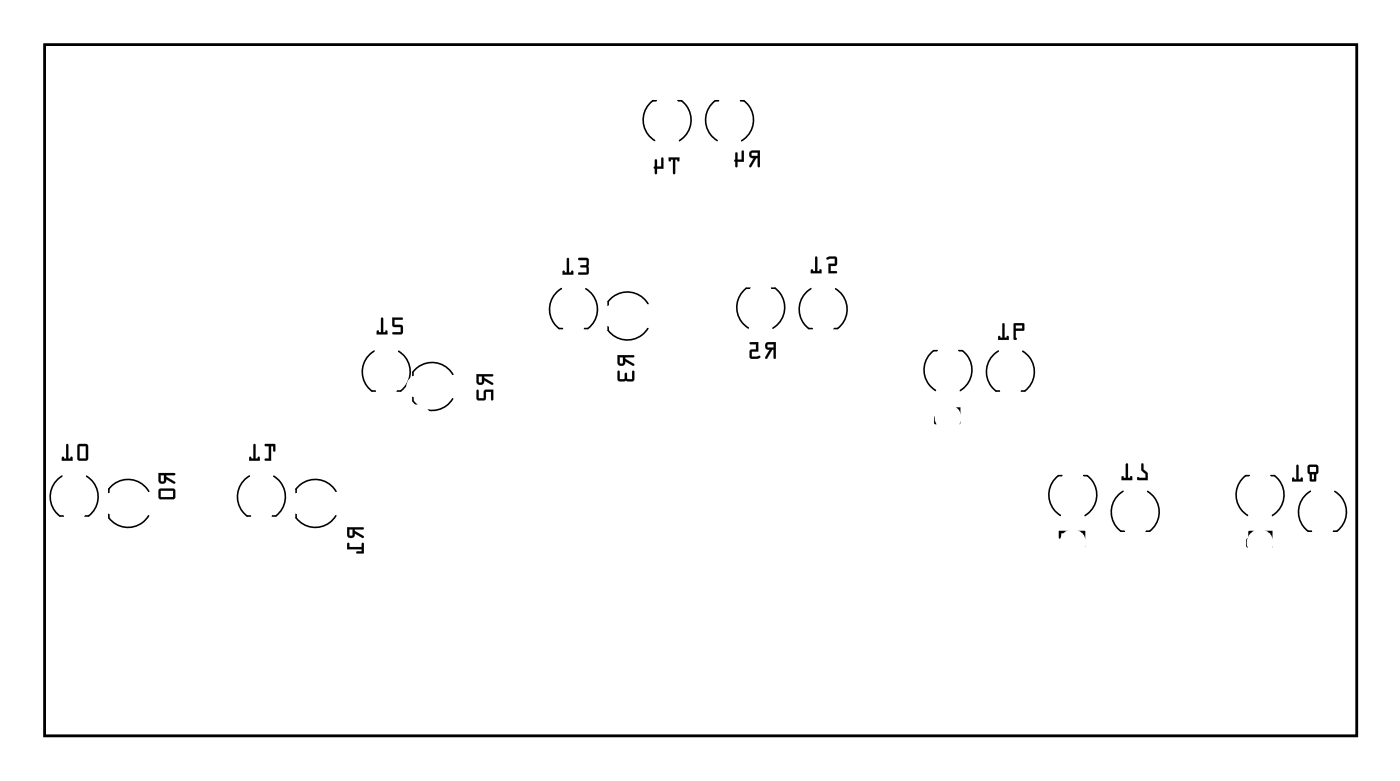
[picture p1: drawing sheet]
<svg xmlns="http://www.w3.org/2000/svg" width="114mm" height="63mm" viewBox="0 0 114 63" stroke-linecap="round" stroke-linejoin="round" font-family="sans-serif">
<path d="M3.6 3.6h106.8v56.2h-106.8z" fill="none" stroke="#000" stroke-width=".2"/>
<g fill="#000">
<path d="M3.6 3.6h106.8v56.2h-106.8zM3.6 3.6v56.2h106.8v-56.2z"/>
<path d="M54.4 12.8l.1 .3h.1v-.1h.2v1.1l.1 .1 .1-1.2h.1v.1h.1l.1-.3zM53.3 13v.5l-.1 .1 .2 .6 .1-.1v-.4h.5v-.8l-.1-.1-.1 .1v.6h-.3v-.5z"/>
<path d="M54.4 12.8v.2a.11 .11 0 0 0 .2 .1 .1 .1 0 0 0 0-.1h.2v1.1a.1 .1 0 0 0 .1 .1 .1 .1 0 0 0 .1-.1v-1.1h.1a.11 .11 0 0 0 .1 .1 .11 .11 0 0 0 .1 0v-.3zM54.4 12.8h.9l-.1 .3-.1-.1h-.2v1.1h-.1v-1.1h-.2l-.1 .1zM53.3 13v.5a.09 .09 0 0 0-.1 .1 .09 .09 0 0 0 .1 .1v.4a.1 .1 0 0 0 .1 .1 .1 .1 0 0 0 .1-.1v-.4h.5v-.8a.1 .1 0 0 0-.1-.1 .1 .1 0 0 0-.1 .1v.6h-.3v-.5zM53.3 13h.2v.6h.3v-.7l.1-.1 .1 .1v.8h-.5v.4l-.1 .1-.2-.6h.1z"/>
<path d="M61.1 12.3a.32 .32 0 0 0-.1 .4 .32 .32 0 0 0 .3 .2l-.3 .6 .1 .1 .5-.7h.1v.6l.1 .1v-1.4zM61.2 12.4h.5v.3h-.5zM59.9 12.4l-.1 .6v.1l.1 .5 .1-.1v-.3h.5v-.9v-.1l-.1 .1v.7h-.4v-.6z"/>
<path d="M61.1 12.3a.32 .32 0 0 0-.1 .4 .32 .32 0 0 0 .3 .2l-.3 .6a.1 .1 0 0 0 0 .1 .1 .1 0 0 0 .2 0l.4-.7h.1v.6a.1 .1 0 0 0 .1 .1 .1 .1 0 0 0 .1-.1v-1.3h-.7zM61.1 12.3l.7-.1v1.4l-.1-.1v-.7h-.2l-.4 .8-.1-.1 .4-.7a.31 .31 0 0 1-.4-.1 .31 .31 0 0 1 .1-.4zM61.2 12.4h.5v.3h-.5zM61.2 12.4v.3h.5v-.3zM59.9 12.4l-.1 .6a.09 .09 0 0 0 0 .1 .09 .09 0 0 0 0 .1v.3a.1 .1 0 0 0 .1 .1 .1 .1 0 0 0 .1-.1v-.3h.6v-.9a.1 .1 0 0 0-.1-.1 .1 .1 0 0 0-.1 .1v.7h-.4v-.6zM59.9 12.4h.1v.6h.4v-.7h.1v.9l-.5-.1v.4l-.1 .1-.1-.5 .1-.1z"/>
<path d="M5.4 36.1v1.2h-.2a.11 .11 0 0 0 0-.2 .11 .11 0 0 0-.2 .1v.3h.9v-.3a.1 .1 0 0 0-.1-.1 .11 .11 0 0 0-.1 .2h-.1v-1.1l-.1-.1zM5.4 36.1l.2 .1v1.1h.1l.1-.2 .1 .4h-.9l.1-.4 .1 .2h.2zM6.3 36.1v1.3l.2 .1h.6l.1-.2v-1.1l-.2-.1zM6.4 36.2l.6-.1 .1 .1 .1 1.1-.1 .1h-.6l-.2-.1zM6.5 36.3h.5v1h-.5zM6.5 36.3v1h.5v-1z"/>
<path d="M5.4 36.1v1.2h-.2v-.1l-.1-.1-.1 .4h.9v-.4l-.1 .1-.1 .1h-.1v-1.1zM6.4 36.1l-.1 1.2 .2 .2 .6-.1 .1-.1v-1.1l-.2-.1zM6.5 36.3h.5v1h-.5z"/>
<path d="M12.9 38.5v.6a.31 .31 0 0 0 .4 .2 .31 .31 0 0 0 .2-.3l.7 .3 .1-.1-.8-.4v-.2h.7l.1-.1zM13.1 38.6h.2v.5h-.2zM13 39.8l-.1 .6 .1 .2h1.1l.2-.1v-.6l-.1-.2zM13.1 39.9h1v.5h-1z"/>
<path d="M12.9 38.5v.6a.32 .32 0 0 0 .4 .2 .32 .32 0 0 0 .2-.3l.6 .3a.1 .1 0 0 0 .2 0 .1 .1 0 0 0-.1-.1l-.7-.4v-.2h.7a.1 .1 0 0 0 .1-.1 .1 .1 0 0 0-.1 0zM12.9 38.5h1.3v.1h-.7v.2l.7 .4v.1l-.7-.4a.31 .31 0 0 1-.2 .4 .31 .31 0 0 1-.4-.2zM13.1 38.6h.2v.5h-.2zM13.1 38.6v.5l.2 .1 .1-.6zM12.9 39.8v.6l.1 .2h1.1l.2-.1v-.6l-.1-.2zM13 39.8l1.2-.1 .1 .2-.1 .6-.1 .1h-1.1l-.1-.2zM13.1 39.9h1v.5h-1zM13.1 39.9v.5h1v-.5z"/>
<path d="M20.6 36.1v1.2h-.1a.11 .11 0 0 0-.1-.2 .11 .11 0 0 0-.1 .1v.3h.9v-.3a.11 .11 0 0 0-.2-.1 .1 .1 0 0 0 0 .2h-.2v-1.1l-.1-.1zM20.7 36.1l.1 .1v1.1h.2l.1-.2v.4h-.8v-.4l.1 .2h.2zM21.6 36.1v.2h.3v1h-.3a.1 .1 0 0 0-.1 .1 .1 .1 0 0 0 .1 .1h.5v-1.2h.1v.3a.1 .1 0 0 0 .1 .1 .1 .1 0 0 0 .1-.1v-.5zM21.6 36.1l.8 .1v.5h-.2v-.4h-.1v1.2l-.5-.1v-.1h.3v-1h-.3z"/>
<path d="M20.6 36.1v1.2h-.1l-.1-.1-.1-.1v.4h.8v-.4l-.1 .1v.1h-.2v-1.1zM21.6 36.1v.2h.3v1h-.3l-.1 .1 .6 .1v-1.2h.1v.4h.2v-.5z"/>
<path d="M31 25.8v1.2h-.2a.11 .11 0 0 0 0-.1 .11 .11 0 0 0-.1 0v.3h.8v-.3a.1 .1 0 0 0-.1 0 .1 .1 0 0 0 0 .1h-.2v-1.1l-.1-.1zM31 25.9h.2v1.1h.2l.1-.1v.3h-.8v-.3l.1 .1h.2zM31.9 25.8l.1 .7 .6 .1v.4h-.6a.1 .1 0 0 0-.1 .1 .1 .1 0 0 0 .1 .1h.6l.2-.1-.1-.6-.6-.1v-.4h.6a.1 .1 0 0 0 .1-.1 .1 .1 0 0 0-.1-.1zM31.9 25.8l.9 .1-.1 .1h-.6v.4h.5l.2 .1v.5l-.1 .2-.8-.1 .1-.1h.6v-.4l-.6-.1z"/>
<path d="M31 25.8v1.2h-.2v-.1h-.1v.3h.8v-.3h-.1v.1h-.2v-1.1zM31.9 25.8l.1 .7 .6 .1v.4h-.6l-.1 .1 .8 .1 .1-.2v-.5l-.2-.1h-.5v-.4h.6l.1-.1z"/>
<path d="M38.8 30.4v.6a.32 .32 0 0 0 .3 .3 .32 .32 0 0 0 .3-.4l.7 .4v-.1l-.7-.5v-.1h.7v-.1zM39 30.6h.2v.5h-.2zM38.8 31.7v.7l.1 .1h.6l.1-.6h.4v.6h.1v-.8h-.7v.7h-.4v-.7z"/>
<path d="M38.8 30.4v.6a.32 .32 0 0 0 .3 .3 .32 .32 0 0 0 .3-.4l.6 .4a.1 .1 0 0 0 .1 0 .1 .1 0 0 0 0-.2l-.7-.4v-.1h.7a.1 .1 0 0 0 .1-.1 .1 .1 0 0 0-.1-.1zM38.8 30.4l1.3 .1v.1h-.7v.1l.7 .4v.2l-.7-.4a.31 .31 0 0 1-.2 .4 .31 .31 0 0 1-.4-.3zM39 30.6h.2v.5h-.2zM38.9 30.6l.1 .5h.2v-.5zM38.8 31.7v.7l.1 .1h.6l.1-.6h.4v.6a.1 .1 0 0 0 .1 .1 .1 .1 0 0 0 .1-.1v-.8h-.8v.7h-.4v-.7zM38.8 31.7h.1v.7h.5v-.7h.7v.8h-.1v-.6h-.5v.6h-.6l-.1-.1z"/>
<path d="M46.2 21l-.1 1.2h-.1a.11 .11 0 0 0-.1-.2 .11 .11 0 0 0-.1 .1v.2h.9v-.2a.11 .11 0 0 0-.2-.1 .1 .1 0 0 0 0 .2h-.2v-1.1v-.1zM46.2 21l.1 .1v1.1h.2l.1-.2 .1 .3h-.9v-.3l.2 .2h.1zM47.1 21v.1h.6v.4l-.4 .1a.1 .1 0 0 0-.1 .1 .1 .1 0 0 0 .1 0l.4 .1v.4l-.6-.1a.1 .1 0 0 0-.1 .1 .1 .1 0 0 0 .1 .1h.6l.2-.1v-.6v-.5l-.2-.1zM47.1 21h.6l.2 .1-.1 .5 .1 .6-.1 .1h-.7v-.1h.7l-.1-.4-.4-.1-.1-.1h.1l.4-.1 .1-.4h-.7z"/>
<path d="M46.2 21l-.1 1.2h-.1l-.1-.2h-.1v.3h.9l-.1-.3h-.1v.2h-.2v-1.1zM47.1 21v.1h.6v.4l-.4 .1h-.1l.1 .1 .4 .1v.4h-.6v.1h.7l.1-.1v-.6v-.5l-.2-.1z"/>
<path d="M50.3 28.9v.6a.31 .31 0 0 0 .3 .2 .31 .31 0 0 0 .3-.3l.7 .3v-.1l-.7-.4v-.1h.6l.1-.2zM50.4 29.1h.3v.5l-.3-.1zM50.3 30.2v.6l.1 .2 .5-.1 .5 .1 .2-.1v-.8l-.2 .1v.6h-.3l-.1-.4-.1-.1v.1l-.1 .4h-.4v-.6z"/>
<path d="M50.3 28.9v.6a.32 .32 0 0 0 .3 .3 .32 .32 0 0 0 .3-.4l.6 .3a.1 .1 0 0 0 .1 0 .1 .1 0 0 0 0-.1l-.7-.4v-.1h.6a.1 .1 0 0 0 .1-.1 .1 .1 0 0 0-.1-.1zM50.3 28.9h1.3l-.1 .1h-.6v.2l.7 .4v.1l-.7-.3a.31 .31 0 0 1-.3 .3 .31 .31 0 0 1-.3-.2zM50.4 29.1h.3l-.1 .5-.1-.1zM50.4 29v.5l.3 .1v-.6zM50.3 30.2v.6l.1 .2 .5-.1 .6 .1 .1-.2v-.6a.1 .1 0 0 0-.1-.1 .1 .1 0 0 0-.1 .1v.6h-.3l-.1-.4a.1 .1 0 0 0-.1-.1 .1 .1 0 0 0-.1 .1v.4h-.4v-.6zM50.3 30.2h.1v.6h.4l.1-.4v-.1l.1 .1 .1 .4h.4v-.6h.1v.7l-.2 .1-.5-.1-.5 .1-.1-.2z"/>
<path d="M62.4 27.9a.32 .32 0 0 0-.1 .4 .32 .32 0 0 0 .3 .1l-.3 .7 .1 .1 .4-.8h.2v.7l.1 .1v-1.4zM62.5 28h.5v.3h-.5zM61 27.8l.1 .2h.4v.4l-.4 .1-.1 .6 .2 .1h.4a.15 .15 0 0 0 .2 0 .15 .15 0 0 0 0-.3l-.6 .1v-.4h.5v-.8z"/>
<path d="M62.3 27.9a.32 .32 0 0 0 0 .4 .32 .32 0 0 0 .3 .1l-.3 .6a.1 .1 0 0 0 0 .2 .1 .1 0 0 0 .1-.1l.4-.7h.2v.7a.1 .1 0 0 0 .1 .1 .1 .1 0 0 0 .1-.1v-1.3h-.7zM62.4 27.9l.7-.1v1.4l-.1-.1v-.7h-.2l-.4 .7h-.1l.4-.7a.31 .31 0 0 1-.4-.1 .31 .31 0 0 1 .1-.4zM62.5 28h.5v.3l-.5-.1zM62.5 28v.3h.5v-.3zM61 27.8l.1 .2h.4v.4l-.4 .1-.1 .6 .2 .1 .6-.1a.1 .1 0 0 0 .1-.1 .1 .1 0 0 0-.1-.1l-.6 .1v-.4h.5v-.8zM61 27.8h.7v.8h-.5v.4l.6-.1 .1 .1-.1 .1-.6 .1-.2-.1 .1-.6 .4-.1v-.4h-.4z"/>
<path d="M66.4 20.9l-.1 1.1h-.1a.11 .11 0 0 0-.1-.1 .11 .11 0 0 0-.1 0v.3h.9v-.2a.11 .11 0 0 0-.2-.1 .1 .1 0 0 0 0 .1h-.2v-1.1zM66.4 20.9h.1v1.1h.2l.1-.1 .1 .3h-.9l.1-.3 .1 .1h.2zM67.3 21v.1l.7-.1v.4h-.6v.8h.6a.1 .1 0 0 0 .1-.1 .1 .1 0 0 0-.1-.1h-.4v-.4h.4l.1-.1v-.6l-.6-.1zM67.3 21l.3-.1h.4l.1 .1v.6h-.5v.4l.5 .1v.1h-.7v-.8l.6 .1v-.5l-.7 .1z"/>
<path d="M66.4 20.9l-.1 1.1h-.1l-.1-.1-.1 .3h.9l-.1-.3h-.1v.1h-.2v-1.1zM67.3 21v.1l.7-.1v.4h-.6v.8h.7v-.2h-.5v-.4h.5v-.6l-.1-.1h-.4z"/>
<path d="M77.4 33.2a.32 .32 0 0 0-.1 .4 .32 .32 0 0 0 .4 .1l-.4 .7 .1 .1 .5-.8h.1v.7l.1 .1 .1-1.4zM77.5 33.3h.5v.3h-.5zM76.7 33.1v.8h-.6v.6l.8-.1v-1.2l-.1-.1zM76.2 34h.5v.3h-.5z"/>
<path d="M77.4 33.2a.32 .32 0 0 0-.1 .4 .32 .32 0 0 0 .4 .1l-.4 .6a.1 .1 0 0 0 0 .2 .11 .11 0 0 0 .2-.1l.4-.7h.1v.7a.1 .1 0 0 0 .1 .1 .1 .1 0 0 0 .1-.1v-1.3h-.6zM77.4 33.2l.8-.1-.1 1.4-.1-.1v-.7h-.1l-.4 .7h-.2l.4-.7a.31 .31 0 0 1-.4-.1 .31 .31 0 0 1 .1-.4zM77.5 33.3h.5v.3h-.5zM77.5 33.3v.3h.5v-.3zM76.7 33.1v.8h-.7l.1 .6 .8-.1v-1.2l-.1-.1zM76.7 33.2h.2v1.2l-.8 .1v-.6h.6zM76.2 34h.5v.3h-.5zM76.2 34v.3h.5v-.3z"/>
<path d="M81.6 26.3v1.2h-.2a.11 .11 0 0 0 0-.2 .11 .11 0 0 0-.2 .1v.2h.9v-.2a.1 .1 0 0 0-.1-.1 .11 .11 0 0 0-.1 .2h-.1v-1.1l-.1-.1zM81.6 26.3l.2 .1v1.1h.1l.1-.2 .1 .3h-.9l.1-.3 .1 .2h.2zM82.5 26.3v1.2l.2 .1a.09 .09 0 0 0 .1 0 .09 .09 0 0 0-.1-.1v-.6h.6l.1-.5-.1-.1zM82.5 26.3h.8l.1 .1-.1 .5h-.6v.6h.1l-.1 .1-.2-.1zM82.7 26.5h.5v.2h-.5zM82.7 26.4v.3h.5v-.3z"/>
<path d="M81.6 26.3v1.2h-.2v-.2h-.1l-.1 .3h.9v-.3h-.1l-.1 .2h-.1v-1.1zM82.5 26.3v1.2l.2 .1 .1-.1h-.1v-.6h.6l.1-.5-.1-.1zM82.7 26.5h.5v.2h-.5z"/>
<path d="M91.6 37.7v1.2h-.1a.11 .11 0 0 0-.1-.2 .11 .11 0 0 0-.1 .1v.2h.9v-.2a.11 .11 0 0 0-.2-.1 .1 .1 0 0 0 0 .2h-.2v-1.1v-.1zM91.7 37.7l.1 .1v1.1h.2l.1-.2 .1 .3h-.9v-.3l.2 .2h.1zM92.9 37.7v.5l.3 .3v.4h-.5l-.1-.1-.1 .2h.9v-.5l-.3-.3v-.5zM92.9 37.7h.2v.5l.3 .3v.5h-.8v-.2l.1 .1h.5v-.4l-.3-.3z"/>
<path d="M91.7 37.7l-.1 1.2h-.1l-.1-.2h-.1v.3h.9l-.1-.3h-.1v.2h-.2v-1.1zM92.9 37.7v.5l.3 .3v.4h-.5l-.1-.1v.2h.8v-.5l-.3-.3v-.5z"/>
<path d="M105.5 37.8v1.2h-.1a.11 .11 0 0 0-.1-.2 .11 .11 0 0 0-.1 .1v.3h.8v-.3a.1 .1 0 0 0-.1-.1 .1 .1 0 0 0 0 .2h-.2v-1.1l-.1-.1zM105.5 37.8l.2 .1v1.1h.2l.1-.2v.3h-.8v-.3l.1 .2h.2zM106.5 37.8l-.1 .6 .2 .2v.5h.5v-.5l.2-.2v-.5l-.2-.1zM106.5 37.8h.6l.2 .1v.5l-.2 .1v.6h-.5v-.6l-.2-.1zM106.6 38h.5v.4h-.5zM106.6 38v.4h.5v-.4zM106.8 38.6h.1v.4h-.1zM106.8 38.5v.5h.2v-.5z"/>
<path d="M105.5 37.8v1.2h-.2v-.2h-.1v.3h.8v-.3h-.1v.2h-.2v-1.1zM106.5 37.8l-.1 .6 .2 .2v.5h.5v-.5l.2-.2v-.5l-.2-.1zM106.6 38h.5v.4h-.5zM106.8 38.6h.1v.4h-.1z"/>
<path d="M28.3 42.9v.6a.32 .32 0 0 0 .3 .2 .32 .32 0 0 0 .3-.3l.7 .3v-.1l-.7-.4v-.2h.6l.1-.1zM28.4 43h.3l-.1 .6-.2-.1zM28.3 44.2v.5h1.1v.1h-.3l-.1 .1h.6v-.8l-.2 .1v.3h-1v-.3z"/>
<path d="M28.2 42.9v.6a.32 .32 0 0 0 .4 .3 .32 .32 0 0 0 .3-.4l.6 .3a.1 .1 0 0 0 .1 0 .1 .1 0 0 0 0-.1l-.7-.4v-.2l.6 .1a.1 .1 0 0 0 .1-.1 .1 .1 0 0 0-.1-.1zM28.3 42.9h1.3l-.1 .1h-.6v.2l.7 .4v.1l-.7-.3a.31 .31 0 0 1-.3 .3 .31 .31 0 0 1-.3-.2zM28.4 43h.3l-.1 .6-.2-.1zM28.4 43v.5l.2 .1 .1-.6zM28.3 44.2l-.1 .5h1.2v.1h-.3a.1 .1 0 0 0-.1 .1 .1 .1 0 0 0 .1 .1h.5v-.8a.1 .1 0 0 0-.1-.1 .1 .1 0 0 0-.1 .1v.3h-1v-.3zM28.3 44.2h.1v.3h1l.1-.3 .1-.1v.8h-.6l.1-.1h.3v-.2l-1.1 .1z"/>
<path d="M87.5 43.2a.32 .32 0 0 0 0 .4 .32 .32 0 0 0 .3 .2l-.3 .7h.1l.4-.7h.1v.6l.2 .1v-1.3zM87.7 43.4l.4-.1v.3h-.4zM86.2 43.2v.5l.3 .3v.5h.2v-.5l-.3-.3v-.4h.5l.1 .1v-.2z"/>
<path d="M87.5 43.2a.32 .32 0 0 0 0 .4 .32 .32 0 0 0 .3 .2l-.3 .6a.1 .1 0 0 0 0 .1 .1 .1 0 0 0 .1 0l.4-.7h.1v.6a.1 .1 0 0 0 .1 .1 .1 .1 0 0 0 .1-.1v-1.2h-.6zM87.5 43.3l.8-.1v1.3l-.1-.1v-.6h-.2l-.4 .7h-.1l.3-.7a.31 .31 0 0 1-.3-.2 .31 .31 0 0 1 0-.3zM87.7 43.4l.4-.1v.3h-.4zM87.6 43.4l.1 .2h.5v-.3zM86.2 43.2v.5l.3 .3v.4a.1 .1 0 0 0 .1 .1 .1 .1 0 0 0 .1-.1v-.4l-.3-.3v-.4h.5l.1 .1 .1-.2zM86.2 43.2h.8v.2l-.1-.1h-.5v.4l.3 .3v.5h-.2v-.5l-.3-.3z"/>
<path d="M102.8 43.2a.32 .32 0 0 0-.1 .4 .32 .32 0 0 0 .4 .2l-.4 .7h.1l.5-.7h.1v.6l.1 .1 .1-1.3zM102.9 43.4l.5-.1v.3h-.5zM101.6 43.2v.6l-.2 .1v.5l.2 .1h.6l.1-.1v-.5l-.2-.1v-.6zM101.6 43.9h.5v.5h-.5zM101.8 43.3h.1v.5h-.1z"/>
<path d="M102.8 43.2a.32 .32 0 0 0-.1 .4 .32 .32 0 0 0 .4 .2l-.4 .6a.1 .1 0 0 0 0 .1 .1 .1 0 0 0 .2 0l.4-.7h.1v.6a.1 .1 0 0 0 .1 .1 .1 .1 0 0 0 .1-.1v-1.2h-.6zM102.8 43.3l.8-.1-.1 1.3-.1-.1v-.6h-.1l-.4 .7h-.2l.4-.7a.31 .31 0 0 1-.4-.2 .31 .31 0 0 1 .1-.3zM102.9 43.4l.5-.1v.3h-.5zM102.9 43.4v.2h.5v-.3zM101.6 43.2v.6l-.2 .1v.5l.2 .1h.6l.1-.1v-.5l-.2-.1v-.6zM101.6 43.2h.5v.6l.2 .1v.5l-.1 .1h-.6l-.2-.1v-.5l.2-.1zM101.6 43.9h.5v.5h-.5zM101.6 43.9v.5h.5v-.5zM101.8 43.3h.1v.5h-.1zM101.8 43.3v.5h.2v-.5z"/>
</g>
<g fill="none" stroke="#000" stroke-width=".13">
<path d="M53.5 8.2h-.4a1.95 1.95 0 0 0 .2 3.2M55.1 8.2a.97 .97 0 0 1 1 .8 1.95 1.95 0 0 1-.8 2.4M58.5 8.2h-.3a1.95 1.95 0 0 0 .2 3.2M60.2 8.2a.97 .97 0 0 1 1 .8 1.95 1.95 0 0 1-.8 2.4M5.1 38.7a1.95 1.95 0 0 0-.2 3.3h.3M7 38.7a1.95 1.95 0 0 1 .2 3.2l-.3 .1M12.1 40a1.95 1.95 0 0 0-3.2-.2v.3M20.3 38.7a1.95 1.95 0 0 0-.2 3.3h.3M22.3 38.7a1.95 1.95 0 0 1 .2 3.2l-.4 .1M27.4 40a1.95 1.95 0 0 0-3.3-.2v.3M30.5 28.5a1.95 1.95 0 0 0-.2 3.3h.3M32.4 28.6a1.95 1.95 0 0 1 .2 3.2h-.3"/>
<path d="M33.6 32.3v.3M36.8 32.4a1.95 1.95 0 0 1-3.2 .2M36.9 30.4a1.95 1.95 0 0 0-3.3-.1v.3M45.7 23.5a1.95 1.95 0 0 0-.2 3.2h.3M47.7 23.5a1.95 1.95 0 0 1 .2 3.2h-.4M49.5 26.5v.4M52.7 26.7a1.95 1.95 0 0 1-3.2 .2M52.8 24.7a1.95 1.95 0 0 0-3.3-.2v.3M61.1 23.4h-.4a1.95 1.95 0 0 0 .2 3.3M62.8 23.4a.97 .97 0 0 1 .9 .9 1.95 1.95 0 0 1-.8 2.4M66 23.5a1.95 1.95 0 0 0-.2 3.2h.4M68 23.5a1.95 1.95 0 0 1 .2 3.2h-.4"/>
<path d="M76 28.5a1.95 1.95 0 0 0 .2 3.2M76 28.5h.3M78 28.5a.97 .97 0 0 1 1 .9 1.95 1.95 0 0 1-.9 2.4M81.3 28.5a1.95 1.95 0 0 0-.2 3.3h.3M83.2 28.6a1.95 1.95 0 0 1 .2 3.2h-.3M86.1 38.7a1.95 1.95 0 0 0 .2 3.2M86.1 38.7h.4M88.2 38.7a.97 .97 0 0 1 .9 .8 1.95 1.95 0 0 1-.8 2.4M91.4 39.9a1.95 1.95 0 0 0-.2 3.3h.4M93.4 40a1.95 1.95 0 0 1 .2 3.2h-.4M101.4 38.7a1.95 1.95 0 0 0 .2 3.2M101.4 38.7h.3"/>
<path d="M103.4 38.7a.97 .97 0 0 1 1 .8 1.95 1.95 0 0 1-.9 2.4M106.7 39.9a1.95 1.95 0 0 0-.2 3.3h.3M108.6 40a1.95 1.95 0 0 1 .2 3.2h-.3M8.9 41.8v.3M12.1 41.9a1.95 1.95 0 0 1-3.2 .2M24.1 41.8v.3M27.3 41.9a1.95 1.95 0 0 1-3.2 .2"/>
</g>
<circle cx="74.6" cy="39" r=".7" fill="#fff"/>
<circle cx="74.6" cy="39" r=".7" fill="none" stroke="#fff" stroke-width=".76" stroke-linecap="butt"/>
<circle cx="69.5" cy="36.5" r=".7" fill="#fff"/>
<circle cx="69.5" cy="36.5" r=".7" fill="none" stroke="#fff" stroke-width=".76" stroke-linecap="butt"/>
<circle cx="64.5" cy="44.1" r=".7" fill="#fff"/>
<circle cx="64.5" cy="44.1" r=".7" fill="none" stroke="#fff" stroke-width=".76" stroke-linecap="butt"/>
<circle cx="64.5" cy="39" r=".7" fill="#fff"/>
<circle cx="64.5" cy="39" r=".7" fill="none" stroke="#fff" stroke-width=".76" stroke-linecap="butt"/>
<circle cx="56.8" cy="23.8" r=".7" fill="#fff"/>
<circle cx="56.8" cy="23.8" r=".7" fill="none" stroke="#fff" stroke-width=".76" stroke-linecap="butt"/>
<circle cx="54.3" cy="16.2" r=".7" fill="#fff"/>
<circle cx="54.3" cy="16.2" r=".7" fill="none" stroke="#fff" stroke-width=".76" stroke-linecap="butt"/>
<circle cx="41.6" cy="44.1" r=".7" fill="#fff"/>
<circle cx="41.6" cy="44.1" r=".7" fill="none" stroke="#fff" stroke-width=".76" stroke-linecap="butt"/>
<circle cx="39.1" cy="34" r=".7" fill="#fff"/>
<circle cx="39.1" cy="34" r=".7" fill="none" stroke="#fff" stroke-width=".76" stroke-linecap="butt"/>
<circle cx="49.2" cy="46.7" r=".7" fill="#fff"/>
<circle cx="49.2" cy="46.7" r=".7" fill="none" stroke="#fff" stroke-width=".76" stroke-linecap="butt"/>
<circle cx="49.2" cy="39" r=".7" fill="#fff"/>
<circle cx="49.2" cy="39" r=".7" fill="none" stroke="#fff" stroke-width=".76" stroke-linecap="butt"/>
<circle cx="44.1" cy="44.1" r=".7" fill="#fff"/>
<circle cx="44.1" cy="44.1" r=".7" fill="none" stroke="#fff" stroke-width=".76" stroke-linecap="butt"/>
<circle cx="49.2" cy="36.5" r=".7" fill="#fff"/>
<circle cx="49.2" cy="36.5" r=".7" fill="none" stroke="#fff" stroke-width=".76" stroke-linecap="butt"/>
<circle cx="23.8" cy="51.7" r=".7" fill="#fff"/>
<circle cx="23.8" cy="51.7" r=".7" fill="none" stroke="#fff" stroke-width=".76" stroke-linecap="butt"/>
<circle cx="23.8" cy="44.1" r=".7" fill="#fff"/>
<circle cx="23.8" cy="44.1" r=".7" fill="none" stroke="#fff" stroke-width=".76" stroke-linecap="butt"/>
<circle cx="16.2" cy="49.2" r=".7" fill="#fff"/>
<circle cx="16.2" cy="49.2" r=".7" fill="none" stroke="#fff" stroke-width=".76" stroke-linecap="butt"/>
<circle cx="16.2" cy="44.1" r=".7" fill="#fff"/>
<circle cx="16.2" cy="44.1" r=".7" fill="none" stroke="#fff" stroke-width=".76" stroke-linecap="butt"/>
<circle cx="74.6" cy="11.1" r=".7" fill="#fff"/>
<circle cx="74.6" cy="11.1" r=".7" fill="none" stroke="#fff" stroke-width=".76" stroke-linecap="butt"/>
<circle cx="74.6" cy="6" r=".7" fill="#fff"/>
<circle cx="74.6" cy="6" r=".7" fill="none" stroke="#fff" stroke-width=".76" stroke-linecap="butt"/>
<circle cx="102.6" cy="49.2" r=".7" fill="#fff"/>
<circle cx="102.6" cy="49.2" r=".7" fill="none" stroke="#fff" stroke-width=".76" stroke-linecap="butt"/>
<circle cx="102.6" cy="44.1" r=".7" fill="#fff"/>
<circle cx="102.6" cy="44.1" r=".7" fill="none" stroke="#fff" stroke-width=".76" stroke-linecap="butt"/>
<circle cx="87.3" cy="51.7" r=".7" fill="#fff"/>
<circle cx="87.3" cy="51.7" r=".7" fill="none" stroke="#fff" stroke-width=".76" stroke-linecap="butt"/>
<circle cx="87.3" cy="44.1" r=".7" fill="#fff"/>
<circle cx="87.3" cy="44.1" r=".7" fill="none" stroke="#fff" stroke-width=".76" stroke-linecap="butt"/>
<circle cx="77.2" cy="39" r=".7" fill="#fff"/>
<circle cx="77.2" cy="39" r=".7" fill="none" stroke="#fff" stroke-width=".76" stroke-linecap="butt"/>
<circle cx="77.2" cy="34" r=".7" fill="#fff"/>
<circle cx="77.2" cy="34" r=".7" fill="none" stroke="#fff" stroke-width=".76" stroke-linecap="butt"/>
<circle cx="77.2" cy="26.3" r=".7" fill="#fff"/>
<circle cx="77.2" cy="26.3" r=".7" fill="none" stroke="#fff" stroke-width=".76" stroke-linecap="butt"/>
<circle cx="77.2" cy="21.3" r=".7" fill="#fff"/>
<circle cx="77.2" cy="21.3" r=".7" fill="none" stroke="#fff" stroke-width=".76" stroke-linecap="butt"/>
<circle cx="102.6" cy="31.4" r=".7" fill="#fff"/>
<circle cx="102.6" cy="31.4" r=".7" fill="none" stroke="#fff" stroke-width=".76" stroke-linecap="butt"/>
<circle cx="102.6" cy="26.3" r=".7" fill="#fff"/>
<circle cx="102.6" cy="26.3" r=".7" fill="none" stroke="#fff" stroke-width=".76" stroke-linecap="butt"/>
<circle cx="87.3" cy="31.4" r=".7" fill="#fff"/>
<circle cx="87.3" cy="31.4" r=".7" fill="none" stroke="#fff" stroke-width=".76" stroke-linecap="butt"/>
<circle cx="87.3" cy="26.3" r=".7" fill="#fff"/>
<circle cx="87.3" cy="26.3" r=".7" fill="none" stroke="#fff" stroke-width=".76" stroke-linecap="butt"/>
<circle cx="40.9" cy="27" r=".7" fill="#fff"/>
<circle cx="40.9" cy="27" r=".7" fill="none" stroke="#fff" stroke-width=".76" stroke-linecap="butt"/>
<circle cx="48.5" cy="29.5" r=".7" fill="#fff"/>
<circle cx="48.5" cy="29.5" r=".7" fill="none" stroke="#fff" stroke-width=".76" stroke-linecap="butt"/>
<circle cx="28.9" cy="36.5" r=".7" fill="#fff"/>
<circle cx="28.9" cy="36.5" r=".7" fill="none" stroke="#fff" stroke-width=".76" stroke-linecap="butt"/>
<circle cx="34" cy="34" r=".7" fill="#fff"/>
<circle cx="34" cy="34" r=".7" fill="none" stroke="#fff" stroke-width=".76" stroke-linecap="butt"/>
<circle cx="8.6" cy="26.3" r=".7" fill="#fff"/>
<circle cx="8.6" cy="26.3" r=".7" fill="none" stroke="#fff" stroke-width=".76" stroke-linecap="butt"/>
<circle cx="8.6" cy="21.3" r=".7" fill="#fff"/>
<circle cx="8.6" cy="21.3" r=".7" fill="none" stroke="#fff" stroke-width=".76" stroke-linecap="butt"/>
<circle cx="18.7" cy="36.5" r=".7" fill="#fff"/>
<circle cx="18.7" cy="36.5" r=".7" fill="none" stroke="#fff" stroke-width=".76" stroke-linecap="butt"/>
<circle cx="23.8" cy="36.5" r=".7" fill="#fff"/>
<circle cx="23.8" cy="36.5" r=".7" fill="none" stroke="#fff" stroke-width=".76" stroke-linecap="butt"/>
<circle cx="102.6" cy="41.6" r=".6" fill="#fff"/>
<circle cx="102.6" cy="41.6" r=".6" fill="none" stroke="#fff" stroke-width=".65" stroke-linecap="butt"/>
<path d="M102 41h1.2v1.2h-1.2z" fill="#fff"/>
<path d="M102 41h1.2v1.2h-1.2z" fill="none" stroke="#fff" stroke-width=".65" stroke-linecap="butt"/>
<circle cx="102.6" cy="39.1" r=".6" fill="#fff"/>
<circle cx="102.6" cy="39.1" r=".6" fill="none" stroke="#fff" stroke-width=".65" stroke-linecap="butt"/>
<circle cx="102.6" cy="41.6" r=".6" fill="#fff"/>
<circle cx="102.6" cy="41.6" r=".6" fill="none" stroke="#fff" stroke-width=".65" stroke-linecap="butt"/>
<path d="M102 41h1.2v1.2h-1.2z" fill="#fff"/>
<path d="M102 41h1.2v1.2h-1.2z" fill="none" stroke="#fff" stroke-width=".65" stroke-linecap="butt"/>
<circle cx="102.6" cy="39.1" r=".6" fill="#fff"/>
<circle cx="102.6" cy="39.1" r=".6" fill="none" stroke="#fff" stroke-width=".65" stroke-linecap="butt"/>
<circle cx="87.3" cy="41.6" r=".6" fill="#fff"/>
<circle cx="87.3" cy="41.6" r=".6" fill="none" stroke="#fff" stroke-width=".65" stroke-linecap="butt"/>
<path d="M86.7 41h1.2v1.2h-1.2z" fill="#fff"/>
<path d="M86.7 41h1.2v1.2h-1.2z" fill="none" stroke="#fff" stroke-width=".65" stroke-linecap="butt"/>
<circle cx="87.3" cy="39.1" r=".6" fill="#fff"/>
<circle cx="87.3" cy="39.1" r=".6" fill="none" stroke="#fff" stroke-width=".65" stroke-linecap="butt"/>
<circle cx="87.3" cy="41.6" r=".6" fill="#fff"/>
<circle cx="87.3" cy="41.6" r=".6" fill="none" stroke="#fff" stroke-width=".65" stroke-linecap="butt"/>
<path d="M86.7 41h1.2v1.2h-1.2z" fill="#fff"/>
<path d="M86.7 41h1.2v1.2h-1.2z" fill="none" stroke="#fff" stroke-width=".65" stroke-linecap="butt"/>
<circle cx="87.3" cy="39.1" r=".6" fill="#fff"/>
<circle cx="87.3" cy="39.1" r=".6" fill="none" stroke="#fff" stroke-width=".65" stroke-linecap="butt"/>
<circle cx="6" cy="39" r=".6" fill="#fff"/>
<circle cx="6" cy="39" r=".6" fill="none" stroke="#fff" stroke-width=".65" stroke-linecap="butt"/>
<path d="M5.4 38.4h1.2v1.2h-1.2z" fill="#fff"/>
<path d="M5.4 38.4h1.2v1.2h-1.2z" fill="none" stroke="#fff" stroke-width=".65" stroke-linecap="butt"/>
<circle cx="6" cy="41.5" r=".6" fill="#fff"/>
<circle cx="6" cy="41.5" r=".6" fill="none" stroke="#fff" stroke-width=".65" stroke-linecap="butt"/>
<circle cx="6" cy="39" r=".6" fill="#fff"/>
<circle cx="6" cy="39" r=".6" fill="none" stroke="#fff" stroke-width=".65" stroke-linecap="butt"/>
<path d="M5.4 38.4h1.2v1.2h-1.2z" fill="#fff"/>
<path d="M5.4 38.4h1.2v1.2h-1.2z" fill="none" stroke="#fff" stroke-width=".65" stroke-linecap="butt"/>
<circle cx="6" cy="41.5" r=".6" fill="#fff"/>
<circle cx="6" cy="41.5" r=".6" fill="none" stroke="#fff" stroke-width=".65" stroke-linecap="butt"/>
<circle cx="21.3" cy="39" r=".6" fill="#fff"/>
<circle cx="21.3" cy="39" r=".6" fill="none" stroke="#fff" stroke-width=".65" stroke-linecap="butt"/>
<path d="M20.7 38.4h1.2v1.2h-1.2z" fill="#fff"/>
<path d="M20.7 38.4h1.2v1.2h-1.2z" fill="none" stroke="#fff" stroke-width=".65" stroke-linecap="butt"/>
<circle cx="21.3" cy="41.5" r=".6" fill="#fff"/>
<circle cx="21.3" cy="41.5" r=".6" fill="none" stroke="#fff" stroke-width=".65" stroke-linecap="butt"/>
<circle cx="21.3" cy="39" r=".6" fill="#fff"/>
<circle cx="21.3" cy="39" r=".6" fill="none" stroke="#fff" stroke-width=".65" stroke-linecap="butt"/>
<path d="M20.7 38.4h1.2v1.2h-1.2z" fill="#fff"/>
<path d="M20.7 38.4h1.2v1.2h-1.2z" fill="none" stroke="#fff" stroke-width=".65" stroke-linecap="butt"/>
<circle cx="21.3" cy="41.5" r=".6" fill="#fff"/>
<circle cx="21.3" cy="41.5" r=".6" fill="none" stroke="#fff" stroke-width=".65" stroke-linecap="butt"/>
<circle cx="31.4" cy="28.9" r=".6" fill="#fff"/>
<circle cx="31.4" cy="28.9" r=".6" fill="none" stroke="#fff" stroke-width=".65" stroke-linecap="butt"/>
<path d="M30.8 28.3h1.2v1.2h-1.2z" fill="#fff"/>
<path d="M30.8 28.3h1.2v1.2h-1.2z" fill="none" stroke="#fff" stroke-width=".65" stroke-linecap="butt"/>
<circle cx="31.4" cy="31.4" r=".6" fill="#fff"/>
<circle cx="31.4" cy="31.4" r=".6" fill="none" stroke="#fff" stroke-width=".65" stroke-linecap="butt"/>
<circle cx="31.4" cy="28.9" r=".6" fill="#fff"/>
<circle cx="31.4" cy="28.9" r=".6" fill="none" stroke="#fff" stroke-width=".65" stroke-linecap="butt"/>
<path d="M30.8 28.3h1.2v1.2h-1.2z" fill="#fff"/>
<path d="M30.8 28.3h1.2v1.2h-1.2z" fill="none" stroke="#fff" stroke-width=".65" stroke-linecap="butt"/>
<circle cx="31.4" cy="31.4" r=".6" fill="#fff"/>
<circle cx="31.4" cy="31.4" r=".6" fill="none" stroke="#fff" stroke-width=".65" stroke-linecap="butt"/>
<circle cx="77.2" cy="31.4" r=".6" fill="#fff"/>
<circle cx="77.2" cy="31.4" r=".6" fill="none" stroke="#fff" stroke-width=".65" stroke-linecap="butt"/>
<path d="M76.6 30.8h1.2v1.2h-1.2z" fill="#fff"/>
<path d="M76.6 30.8h1.2v1.2h-1.2z" fill="none" stroke="#fff" stroke-width=".65" stroke-linecap="butt"/>
<circle cx="77.2" cy="28.9" r=".6" fill="#fff"/>
<circle cx="77.2" cy="28.9" r=".6" fill="none" stroke="#fff" stroke-width=".65" stroke-linecap="butt"/>
<circle cx="77.2" cy="31.4" r=".6" fill="#fff"/>
<circle cx="77.2" cy="31.4" r=".6" fill="none" stroke="#fff" stroke-width=".65" stroke-linecap="butt"/>
<path d="M76.6 30.8h1.2v1.2h-1.2z" fill="#fff"/>
<path d="M76.6 30.8h1.2v1.2h-1.2z" fill="none" stroke="#fff" stroke-width=".65" stroke-linecap="butt"/>
<circle cx="77.2" cy="28.9" r=".6" fill="#fff"/>
<circle cx="77.2" cy="28.9" r=".6" fill="none" stroke="#fff" stroke-width=".65" stroke-linecap="butt"/>
<circle cx="61.9" cy="26.3" r=".6" fill="#fff"/>
<circle cx="61.9" cy="26.3" r=".6" fill="none" stroke="#fff" stroke-width=".65" stroke-linecap="butt"/>
<path d="M61.3 25.7h1.2v1.2h-1.2z" fill="#fff"/>
<path d="M61.3 25.7h1.2v1.2h-1.2z" fill="none" stroke="#fff" stroke-width=".65" stroke-linecap="butt"/>
<circle cx="61.9" cy="23.8" r=".6" fill="#fff"/>
<circle cx="61.9" cy="23.8" r=".6" fill="none" stroke="#fff" stroke-width=".65" stroke-linecap="butt"/>
<circle cx="61.9" cy="26.3" r=".6" fill="#fff"/>
<circle cx="61.9" cy="26.3" r=".6" fill="none" stroke="#fff" stroke-width=".65" stroke-linecap="butt"/>
<path d="M61.3 25.7h1.2v1.2h-1.2z" fill="#fff"/>
<path d="M61.3 25.7h1.2v1.2h-1.2z" fill="none" stroke="#fff" stroke-width=".65" stroke-linecap="butt"/>
<circle cx="61.9" cy="23.8" r=".6" fill="#fff"/>
<circle cx="61.9" cy="23.8" r=".6" fill="none" stroke="#fff" stroke-width=".65" stroke-linecap="butt"/>
<circle cx="46.7" cy="23.8" r=".6" fill="#fff"/>
<circle cx="46.7" cy="23.8" r=".6" fill="none" stroke="#fff" stroke-width=".65" stroke-linecap="butt"/>
<path d="M46.1 23.2h1.2v1.2h-1.2z" fill="#fff"/>
<path d="M46.1 23.2h1.2v1.2h-1.2z" fill="none" stroke="#fff" stroke-width=".65" stroke-linecap="butt"/>
<circle cx="46.7" cy="26.3" r=".6" fill="#fff"/>
<circle cx="46.7" cy="26.3" r=".6" fill="none" stroke="#fff" stroke-width=".65" stroke-linecap="butt"/>
<circle cx="46.7" cy="23.8" r=".6" fill="#fff"/>
<circle cx="46.7" cy="23.8" r=".6" fill="none" stroke="#fff" stroke-width=".65" stroke-linecap="butt"/>
<path d="M46.1 23.2h1.2v1.2h-1.2z" fill="#fff"/>
<path d="M46.1 23.2h1.2v1.2h-1.2z" fill="none" stroke="#fff" stroke-width=".65" stroke-linecap="butt"/>
<circle cx="46.7" cy="26.3" r=".6" fill="#fff"/>
<circle cx="46.7" cy="26.3" r=".6" fill="none" stroke="#fff" stroke-width=".65" stroke-linecap="butt"/>
<circle cx="54.3" cy="11.1" r=".6" fill="#fff"/>
<circle cx="54.3" cy="11.1" r=".6" fill="none" stroke="#fff" stroke-width=".65" stroke-linecap="butt"/>
<path d="M53.7 10.5h1.2v1.2h-1.2z" fill="#fff"/>
<path d="M53.7 10.5h1.2v1.2h-1.2z" fill="none" stroke="#fff" stroke-width=".65" stroke-linecap="butt"/>
<circle cx="54.3" cy="8.6" r=".6" fill="#fff"/>
<circle cx="54.3" cy="8.6" r=".6" fill="none" stroke="#fff" stroke-width=".65" stroke-linecap="butt"/>
<circle cx="54.3" cy="11.1" r=".6" fill="#fff"/>
<circle cx="54.3" cy="11.1" r=".6" fill="none" stroke="#fff" stroke-width=".65" stroke-linecap="butt"/>
<path d="M53.7 10.5h1.2v1.2h-1.2z" fill="#fff"/>
<path d="M53.7 10.5h1.2v1.2h-1.2z" fill="none" stroke="#fff" stroke-width=".65" stroke-linecap="butt"/>
<circle cx="54.3" cy="8.6" r=".6" fill="#fff"/>
<circle cx="54.3" cy="8.6" r=".6" fill="none" stroke="#fff" stroke-width=".65" stroke-linecap="butt"/>
<circle cx="107.6" cy="40.3" r=".6" fill="#fff"/>
<circle cx="107.6" cy="40.3" r=".6" fill="none" stroke="#fff" stroke-width=".65" stroke-linecap="butt"/>
<path d="M107 39.7h1.2v1.2h-1.2z" fill="#fff"/>
<path d="M107 39.7h1.2v1.2h-1.2z" fill="none" stroke="#fff" stroke-width=".65" stroke-linecap="butt"/>
<circle cx="107.6" cy="42.8" r=".6" fill="#fff"/>
<circle cx="107.6" cy="42.8" r=".6" fill="none" stroke="#fff" stroke-width=".65" stroke-linecap="butt"/>
<circle cx="107.6" cy="40.3" r=".6" fill="#fff"/>
<circle cx="107.6" cy="40.3" r=".6" fill="none" stroke="#fff" stroke-width=".65" stroke-linecap="butt"/>
<path d="M107 39.7h1.2v1.2h-1.2z" fill="#fff"/>
<path d="M107 39.7h1.2v1.2h-1.2z" fill="none" stroke="#fff" stroke-width=".65" stroke-linecap="butt"/>
<circle cx="107.6" cy="42.8" r=".6" fill="#fff"/>
<circle cx="107.6" cy="42.8" r=".6" fill="none" stroke="#fff" stroke-width=".65" stroke-linecap="butt"/>
<circle cx="92.4" cy="40.3" r=".6" fill="#fff"/>
<circle cx="92.4" cy="40.3" r=".6" fill="none" stroke="#fff" stroke-width=".65" stroke-linecap="butt"/>
<path d="M91.8 39.7h1.2v1.2h-1.2z" fill="#fff"/>
<path d="M91.8 39.7h1.2v1.2h-1.2z" fill="none" stroke="#fff" stroke-width=".65" stroke-linecap="butt"/>
<circle cx="92.4" cy="42.8" r=".6" fill="#fff"/>
<circle cx="92.4" cy="42.8" r=".6" fill="none" stroke="#fff" stroke-width=".65" stroke-linecap="butt"/>
<circle cx="92.4" cy="40.3" r=".6" fill="#fff"/>
<circle cx="92.4" cy="40.3" r=".6" fill="none" stroke="#fff" stroke-width=".65" stroke-linecap="butt"/>
<path d="M91.8 39.7h1.2v1.2h-1.2z" fill="#fff"/>
<path d="M91.8 39.7h1.2v1.2h-1.2z" fill="none" stroke="#fff" stroke-width=".65" stroke-linecap="butt"/>
<circle cx="92.4" cy="42.8" r=".6" fill="#fff"/>
<circle cx="92.4" cy="42.8" r=".6" fill="none" stroke="#fff" stroke-width=".65" stroke-linecap="butt"/>
<circle cx="11.8" cy="40.9" r=".6" fill="#fff"/>
<circle cx="11.8" cy="40.9" r=".6" fill="none" stroke="#fff" stroke-width=".65" stroke-linecap="butt"/>
<path d="M11.2 40.3h1.2v1.2h-1.2z" fill="#fff"/>
<path d="M11.2 40.3h1.2v1.2h-1.2z" fill="none" stroke="#fff" stroke-width=".65" stroke-linecap="butt"/>
<circle cx="9.3" cy="40.9" r=".6" fill="#fff"/>
<circle cx="9.3" cy="40.9" r=".6" fill="none" stroke="#fff" stroke-width=".65" stroke-linecap="butt"/>
<circle cx="11.8" cy="40.9" r=".6" fill="#fff"/>
<circle cx="11.8" cy="40.9" r=".6" fill="none" stroke="#fff" stroke-width=".65" stroke-linecap="butt"/>
<path d="M11.2 40.3h1.2v1.2h-1.2z" fill="#fff"/>
<path d="M11.2 40.3h1.2v1.2h-1.2z" fill="none" stroke="#fff" stroke-width=".65" stroke-linecap="butt"/>
<circle cx="9.3" cy="40.9" r=".6" fill="#fff"/>
<circle cx="9.3" cy="40.9" r=".6" fill="none" stroke="#fff" stroke-width=".65" stroke-linecap="butt"/>
<circle cx="27" cy="40.9" r=".6" fill="#fff"/>
<circle cx="27" cy="40.9" r=".6" fill="none" stroke="#fff" stroke-width=".65" stroke-linecap="butt"/>
<path d="M26.4 40.3h1.2v1.2h-1.2z" fill="#fff"/>
<path d="M26.4 40.3h1.2v1.2h-1.2z" fill="none" stroke="#fff" stroke-width=".65" stroke-linecap="butt"/>
<circle cx="24.5" cy="40.9" r=".6" fill="#fff"/>
<circle cx="24.5" cy="40.9" r=".6" fill="none" stroke="#fff" stroke-width=".65" stroke-linecap="butt"/>
<circle cx="27" cy="40.9" r=".6" fill="#fff"/>
<circle cx="27" cy="40.9" r=".6" fill="none" stroke="#fff" stroke-width=".65" stroke-linecap="butt"/>
<path d="M26.4 40.3h1.2v1.2h-1.2z" fill="#fff"/>
<path d="M26.4 40.3h1.2v1.2h-1.2z" fill="none" stroke="#fff" stroke-width=".65" stroke-linecap="butt"/>
<circle cx="24.5" cy="40.9" r=".6" fill="#fff"/>
<circle cx="24.5" cy="40.9" r=".6" fill="none" stroke="#fff" stroke-width=".65" stroke-linecap="butt"/>
<circle cx="36.5" cy="31.4" r=".6" fill="#fff"/>
<circle cx="36.5" cy="31.4" r=".6" fill="none" stroke="#fff" stroke-width=".65" stroke-linecap="butt"/>
<path d="M35.9 30.8h1.2v1.2h-1.2z" fill="#fff"/>
<path d="M35.9 30.8h1.2v1.2h-1.2z" fill="none" stroke="#fff" stroke-width=".65" stroke-linecap="butt"/>
<circle cx="34" cy="31.4" r=".6" fill="#fff"/>
<circle cx="34" cy="31.4" r=".6" fill="none" stroke="#fff" stroke-width=".65" stroke-linecap="butt"/>
<circle cx="36.5" cy="31.4" r=".6" fill="#fff"/>
<circle cx="36.5" cy="31.4" r=".6" fill="none" stroke="#fff" stroke-width=".65" stroke-linecap="butt"/>
<path d="M35.9 30.8h1.2v1.2h-1.2z" fill="#fff"/>
<path d="M35.9 30.8h1.2v1.2h-1.2z" fill="none" stroke="#fff" stroke-width=".65" stroke-linecap="butt"/>
<circle cx="34" cy="31.4" r=".6" fill="#fff"/>
<circle cx="34" cy="31.4" r=".6" fill="none" stroke="#fff" stroke-width=".65" stroke-linecap="butt"/>
<circle cx="82.2" cy="28.9" r=".6" fill="#fff"/>
<circle cx="82.2" cy="28.9" r=".6" fill="none" stroke="#fff" stroke-width=".65" stroke-linecap="butt"/>
<path d="M81.6 28.3h1.2v1.2h-1.2z" fill="#fff"/>
<path d="M81.6 28.3h1.2v1.2h-1.2z" fill="none" stroke="#fff" stroke-width=".65" stroke-linecap="butt"/>
<circle cx="82.2" cy="31.4" r=".6" fill="#fff"/>
<circle cx="82.2" cy="31.4" r=".6" fill="none" stroke="#fff" stroke-width=".65" stroke-linecap="butt"/>
<circle cx="82.2" cy="28.9" r=".6" fill="#fff"/>
<circle cx="82.2" cy="28.9" r=".6" fill="none" stroke="#fff" stroke-width=".65" stroke-linecap="butt"/>
<path d="M81.6 28.3h1.2v1.2h-1.2z" fill="#fff"/>
<path d="M81.6 28.3h1.2v1.2h-1.2z" fill="none" stroke="#fff" stroke-width=".65" stroke-linecap="butt"/>
<circle cx="82.2" cy="31.4" r=".6" fill="#fff"/>
<circle cx="82.2" cy="31.4" r=".6" fill="none" stroke="#fff" stroke-width=".65" stroke-linecap="butt"/>
<circle cx="67" cy="23.8" r=".6" fill="#fff"/>
<circle cx="67" cy="23.8" r=".6" fill="none" stroke="#fff" stroke-width=".65" stroke-linecap="butt"/>
<path d="M66.4 23.2h1.2v1.2h-1.2z" fill="#fff"/>
<path d="M66.4 23.2h1.2v1.2h-1.2z" fill="none" stroke="#fff" stroke-width=".65" stroke-linecap="butt"/>
<circle cx="67" cy="26.3" r=".6" fill="#fff"/>
<circle cx="67" cy="26.3" r=".6" fill="none" stroke="#fff" stroke-width=".65" stroke-linecap="butt"/>
<circle cx="67" cy="23.8" r=".6" fill="#fff"/>
<circle cx="67" cy="23.8" r=".6" fill="none" stroke="#fff" stroke-width=".65" stroke-linecap="butt"/>
<path d="M66.4 23.2h1.2v1.2h-1.2z" fill="#fff"/>
<path d="M66.4 23.2h1.2v1.2h-1.2z" fill="none" stroke="#fff" stroke-width=".65" stroke-linecap="butt"/>
<circle cx="67" cy="26.3" r=".6" fill="#fff"/>
<circle cx="67" cy="26.3" r=".6" fill="none" stroke="#fff" stroke-width=".65" stroke-linecap="butt"/>
<circle cx="52.4" cy="25.7" r=".6" fill="#fff"/>
<circle cx="52.4" cy="25.7" r=".6" fill="none" stroke="#fff" stroke-width=".65" stroke-linecap="butt"/>
<path d="M51.8 25.1h1.2v1.2h-1.2z" fill="#fff"/>
<path d="M51.8 25.1h1.2v1.2h-1.2z" fill="none" stroke="#fff" stroke-width=".65" stroke-linecap="butt"/>
<circle cx="49.9" cy="25.7" r=".6" fill="#fff"/>
<circle cx="49.9" cy="25.7" r=".6" fill="none" stroke="#fff" stroke-width=".65" stroke-linecap="butt"/>
<circle cx="52.4" cy="25.7" r=".6" fill="#fff"/>
<circle cx="52.4" cy="25.7" r=".6" fill="none" stroke="#fff" stroke-width=".65" stroke-linecap="butt"/>
<path d="M51.8 25.1h1.2v1.2h-1.2z" fill="#fff"/>
<path d="M51.8 25.1h1.2v1.2h-1.2z" fill="none" stroke="#fff" stroke-width=".65" stroke-linecap="butt"/>
<circle cx="49.9" cy="25.7" r=".6" fill="#fff"/>
<circle cx="49.9" cy="25.7" r=".6" fill="none" stroke="#fff" stroke-width=".65" stroke-linecap="butt"/>
<circle cx="59.4" cy="11.1" r=".6" fill="#fff"/>
<circle cx="59.4" cy="11.1" r=".6" fill="none" stroke="#fff" stroke-width=".65" stroke-linecap="butt"/>
<path d="M58.8 10.5h1.2v1.2h-1.2z" fill="#fff"/>
<path d="M58.8 10.5h1.2v1.2h-1.2z" fill="none" stroke="#fff" stroke-width=".65" stroke-linecap="butt"/>
<circle cx="59.4" cy="8.6" r=".6" fill="#fff"/>
<circle cx="59.4" cy="8.6" r=".6" fill="none" stroke="#fff" stroke-width=".65" stroke-linecap="butt"/>
<circle cx="59.4" cy="11.1" r=".6" fill="#fff"/>
<circle cx="59.4" cy="11.1" r=".6" fill="none" stroke="#fff" stroke-width=".65" stroke-linecap="butt"/>
<path d="M58.8 10.5h1.2v1.2h-1.2z" fill="#fff"/>
<path d="M58.8 10.5h1.2v1.2h-1.2z" fill="none" stroke="#fff" stroke-width=".65" stroke-linecap="butt"/>
<circle cx="59.4" cy="8.6" r=".6" fill="#fff"/>
<circle cx="59.4" cy="8.6" r=".6" fill="none" stroke="#fff" stroke-width=".65" stroke-linecap="butt"/>
<circle cx="56.8" cy="54.3" r=".74" fill="#fff"/>
<circle cx="56.8" cy="54.3" r=".74" fill="none" stroke="#fff" stroke-width=".76" stroke-linecap="butt"/>
<circle cx="59.4" cy="54.3" r=".74" fill="#fff"/>
<circle cx="59.4" cy="54.3" r=".74" fill="none" stroke="#fff" stroke-width=".76" stroke-linecap="butt"/>
<circle cx="61.9" cy="54.3" r=".74" fill="#fff"/>
<circle cx="61.9" cy="54.3" r=".74" fill="none" stroke="#fff" stroke-width=".76" stroke-linecap="butt"/>
<circle cx="8.6" cy="6" r=".74" fill="#fff"/>
<circle cx="8.6" cy="6" r=".74" fill="none" stroke="#fff" stroke-width=".76" stroke-linecap="butt"/>
<circle cx="11.1" cy="6" r=".74" fill="#fff"/>
<circle cx="11.1" cy="6" r=".74" fill="none" stroke="#fff" stroke-width=".76" stroke-linecap="butt"/>
<circle cx="84.8" cy="6" r=".74" fill="#fff"/>
<circle cx="84.8" cy="6" r=".74" fill="none" stroke="#fff" stroke-width=".76" stroke-linecap="butt"/>
<circle cx="105.1" cy="6" r=".74" fill="#fff"/>
<circle cx="105.1" cy="6" r=".74" fill="none" stroke="#fff" stroke-width=".76" stroke-linecap="butt"/>
<circle cx="105.1" cy="56.8" r=".74" fill="#fff"/>
<circle cx="105.1" cy="56.8" r=".74" fill="none" stroke="#fff" stroke-width=".76" stroke-linecap="butt"/>
<circle cx="49.2" cy="56.8" r=".74" fill="#fff"/>
<circle cx="49.2" cy="56.8" r=".74" fill="none" stroke="#fff" stroke-width=".76" stroke-linecap="butt"/>
<circle cx="82.2" cy="56.8" r=".74" fill="#fff"/>
<circle cx="82.2" cy="56.8" r=".74" fill="none" stroke="#fff" stroke-width=".76" stroke-linecap="butt"/>
<circle cx="82.2" cy="54.3" r=".74" fill="#fff"/>
<circle cx="82.2" cy="54.3" r=".74" fill="none" stroke="#fff" stroke-width=".76" stroke-linecap="butt"/>
<circle cx="82.2" cy="51.7" r=".74" fill="#fff"/>
<circle cx="82.2" cy="51.7" r=".74" fill="none" stroke="#fff" stroke-width=".76" stroke-linecap="butt"/>
<circle cx="82.2" cy="49.2" r=".74" fill="#fff"/>
<circle cx="82.2" cy="49.2" r=".74" fill="none" stroke="#fff" stroke-width=".76" stroke-linecap="butt"/>
<circle cx="13.7" cy="56.8" r=".74" fill="#fff"/>
<circle cx="13.7" cy="56.8" r=".74" fill="none" stroke="#fff" stroke-width=".76" stroke-linecap="butt"/>
<circle cx="16.2" cy="56.8" r=".74" fill="#fff"/>
<circle cx="16.2" cy="56.8" r=".74" fill="none" stroke="#fff" stroke-width=".76" stroke-linecap="butt"/>
<circle cx="18.7" cy="56.8" r=".74" fill="#fff"/>
<circle cx="18.7" cy="56.8" r=".74" fill="none" stroke="#fff" stroke-width=".76" stroke-linecap="butt"/>
<circle cx="21.3" cy="56.8" r=".74" fill="#fff"/>
<circle cx="21.3" cy="56.8" r=".74" fill="none" stroke="#fff" stroke-width=".76" stroke-linecap="butt"/>
<circle cx="71.3" cy="42.9" r=".67" fill="#fff"/>
<circle cx="71.3" cy="42.9" r=".67" fill="none" stroke="#fff" stroke-width=".79" stroke-linecap="butt"/>
<circle cx="69.4" cy="41.6" r=".67" fill="#fff"/>
<circle cx="69.4" cy="41.6" r=".67" fill="none" stroke="#fff" stroke-width=".79" stroke-linecap="butt"/>
<circle cx="71.3" cy="40.3" r=".67" fill="#fff"/>
<circle cx="71.3" cy="40.3" r=".67" fill="none" stroke="#fff" stroke-width=".79" stroke-linecap="butt"/>
<circle cx="56.8" cy="34.5" r=".67" fill="#fff"/>
<circle cx="56.8" cy="34.5" r=".67" fill="none" stroke="#fff" stroke-width=".79" stroke-linecap="butt"/>
<circle cx="54.5" cy="34.9" r=".67" fill="#fff"/>
<circle cx="54.5" cy="34.9" r=".67" fill="none" stroke="#fff" stroke-width=".79" stroke-linecap="butt"/>
<circle cx="55" cy="32.7" r=".67" fill="#fff"/>
<circle cx="55" cy="32.7" r=".67" fill="none" stroke="#fff" stroke-width=".79" stroke-linecap="butt"/>
<circle cx="37.2" cy="40.3" r=".67" fill="#fff"/>
<circle cx="37.2" cy="40.3" r=".67" fill="none" stroke="#fff" stroke-width=".79" stroke-linecap="butt"/>
<circle cx="39.1" cy="41.6" r=".67" fill="#fff"/>
<circle cx="39.1" cy="41.6" r=".67" fill="none" stroke="#fff" stroke-width=".79" stroke-linecap="butt"/>
<circle cx="37.2" cy="42.9" r=".67" fill="#fff"/>
<circle cx="37.2" cy="42.9" r=".67" fill="none" stroke="#fff" stroke-width=".79" stroke-linecap="butt"/>
<circle cx="34" cy="56.8" r=".7" fill="#fff"/>
<circle cx="34" cy="56.8" r=".7" fill="none" stroke="#fff" stroke-width=".76" stroke-linecap="butt"/>
<circle cx="44.1" cy="56.8" r=".7" fill="#fff"/>
<circle cx="44.1" cy="56.8" r=".7" fill="none" stroke="#fff" stroke-width=".76" stroke-linecap="butt"/>
<circle cx="34" cy="49.2" r=".7" fill="#fff"/>
<circle cx="34" cy="49.2" r=".7" fill="none" stroke="#fff" stroke-width=".76" stroke-linecap="butt"/>
<circle cx="44.1" cy="49.2" r=".7" fill="#fff"/>
<circle cx="44.1" cy="49.2" r=".7" fill="none" stroke="#fff" stroke-width=".76" stroke-linecap="butt"/>
<circle cx="34" cy="54.3" r=".7" fill="#fff"/>
<circle cx="34" cy="54.3" r=".7" fill="none" stroke="#fff" stroke-width=".76" stroke-linecap="butt"/>
<circle cx="44.1" cy="54.3" r=".7" fill="#fff"/>
<circle cx="44.1" cy="54.3" r=".7" fill="none" stroke="#fff" stroke-width=".76" stroke-linecap="butt"/>
<circle cx="89.9" cy="6" r=".7" fill="#fff"/>
<circle cx="89.9" cy="6" r=".7" fill="none" stroke="#fff" stroke-width=".76" stroke-linecap="butt"/>
<circle cx="100" cy="6" r=".7" fill="#fff"/>
<circle cx="100" cy="6" r=".7" fill="none" stroke="#fff" stroke-width=".76" stroke-linecap="butt"/>
<circle cx="84.8" cy="56.8" r=".7" fill="#fff"/>
<circle cx="84.8" cy="56.8" r=".7" fill="none" stroke="#fff" stroke-width=".76" stroke-linecap="butt"/>
<circle cx="94.9" cy="56.8" r=".7" fill="#fff"/>
<circle cx="94.9" cy="56.8" r=".7" fill="none" stroke="#fff" stroke-width=".76" stroke-linecap="butt"/>
<circle cx="89.9" cy="51.7" r=".7" fill="#fff"/>
<circle cx="89.9" cy="51.7" r=".7" fill="none" stroke="#fff" stroke-width=".76" stroke-linecap="butt"/>
<circle cx="100" cy="51.7" r=".7" fill="#fff"/>
<circle cx="100" cy="51.7" r=".7" fill="none" stroke="#fff" stroke-width=".76" stroke-linecap="butt"/>
<circle cx="84.8" cy="54.3" r=".7" fill="#fff"/>
<circle cx="84.8" cy="54.3" r=".7" fill="none" stroke="#fff" stroke-width=".76" stroke-linecap="butt"/>
<circle cx="94.9" cy="54.3" r=".7" fill="#fff"/>
<circle cx="94.9" cy="54.3" r=".7" fill="none" stroke="#fff" stroke-width=".76" stroke-linecap="butt"/>
<circle cx="34" cy="51.7" r=".7" fill="#fff"/>
<circle cx="34" cy="51.7" r=".7" fill="none" stroke="#fff" stroke-width=".76" stroke-linecap="butt"/>
<circle cx="44.1" cy="51.7" r=".7" fill="#fff"/>
<circle cx="44.1" cy="51.7" r=".7" fill="none" stroke="#fff" stroke-width=".76" stroke-linecap="butt"/>
<circle cx="6" cy="13.6" r=".7" fill="#fff"/>
<circle cx="6" cy="13.6" r=".7" fill="none" stroke="#fff" stroke-width=".76" stroke-linecap="butt"/>
<circle cx="6" cy="23.8" r=".7" fill="#fff"/>
<circle cx="6" cy="23.8" r=".7" fill="none" stroke="#fff" stroke-width=".76" stroke-linecap="butt"/>
<circle cx="61.9" cy="41.6" r=".7" fill="#fff"/>
<circle cx="61.9" cy="41.6" r=".7" fill="none" stroke="#fff" stroke-width=".76" stroke-linecap="butt"/>
<circle cx="61.9" cy="51.7" r=".7" fill="#fff"/>
<circle cx="61.9" cy="51.7" r=".7" fill="none" stroke="#fff" stroke-width=".76" stroke-linecap="butt"/>
<circle cx="59.4" cy="41.6" r=".7" fill="#fff"/>
<circle cx="59.4" cy="41.6" r=".7" fill="none" stroke="#fff" stroke-width=".76" stroke-linecap="butt"/>
<circle cx="59.4" cy="51.7" r=".7" fill="#fff"/>
<circle cx="59.4" cy="51.7" r=".7" fill="none" stroke="#fff" stroke-width=".76" stroke-linecap="butt"/>
<circle cx="107.2" cy="49.6" r=".7" fill="#fff"/>
<circle cx="107.2" cy="49.6" r=".7" fill="none" stroke="#fff" stroke-width=".76" stroke-linecap="butt"/>
<circle cx="100" cy="56.8" r=".7" fill="#fff"/>
<circle cx="100" cy="56.8" r=".7" fill="none" stroke="#fff" stroke-width=".76" stroke-linecap="butt"/>
<circle cx="56.8" cy="41.6" r=".7" fill="#fff"/>
<circle cx="56.8" cy="41.6" r=".7" fill="none" stroke="#fff" stroke-width=".76" stroke-linecap="butt"/>
<circle cx="56.8" cy="51.7" r=".7" fill="#fff"/>
<circle cx="56.8" cy="51.7" r=".7" fill="none" stroke="#fff" stroke-width=".76" stroke-linecap="butt"/>
</svg>
